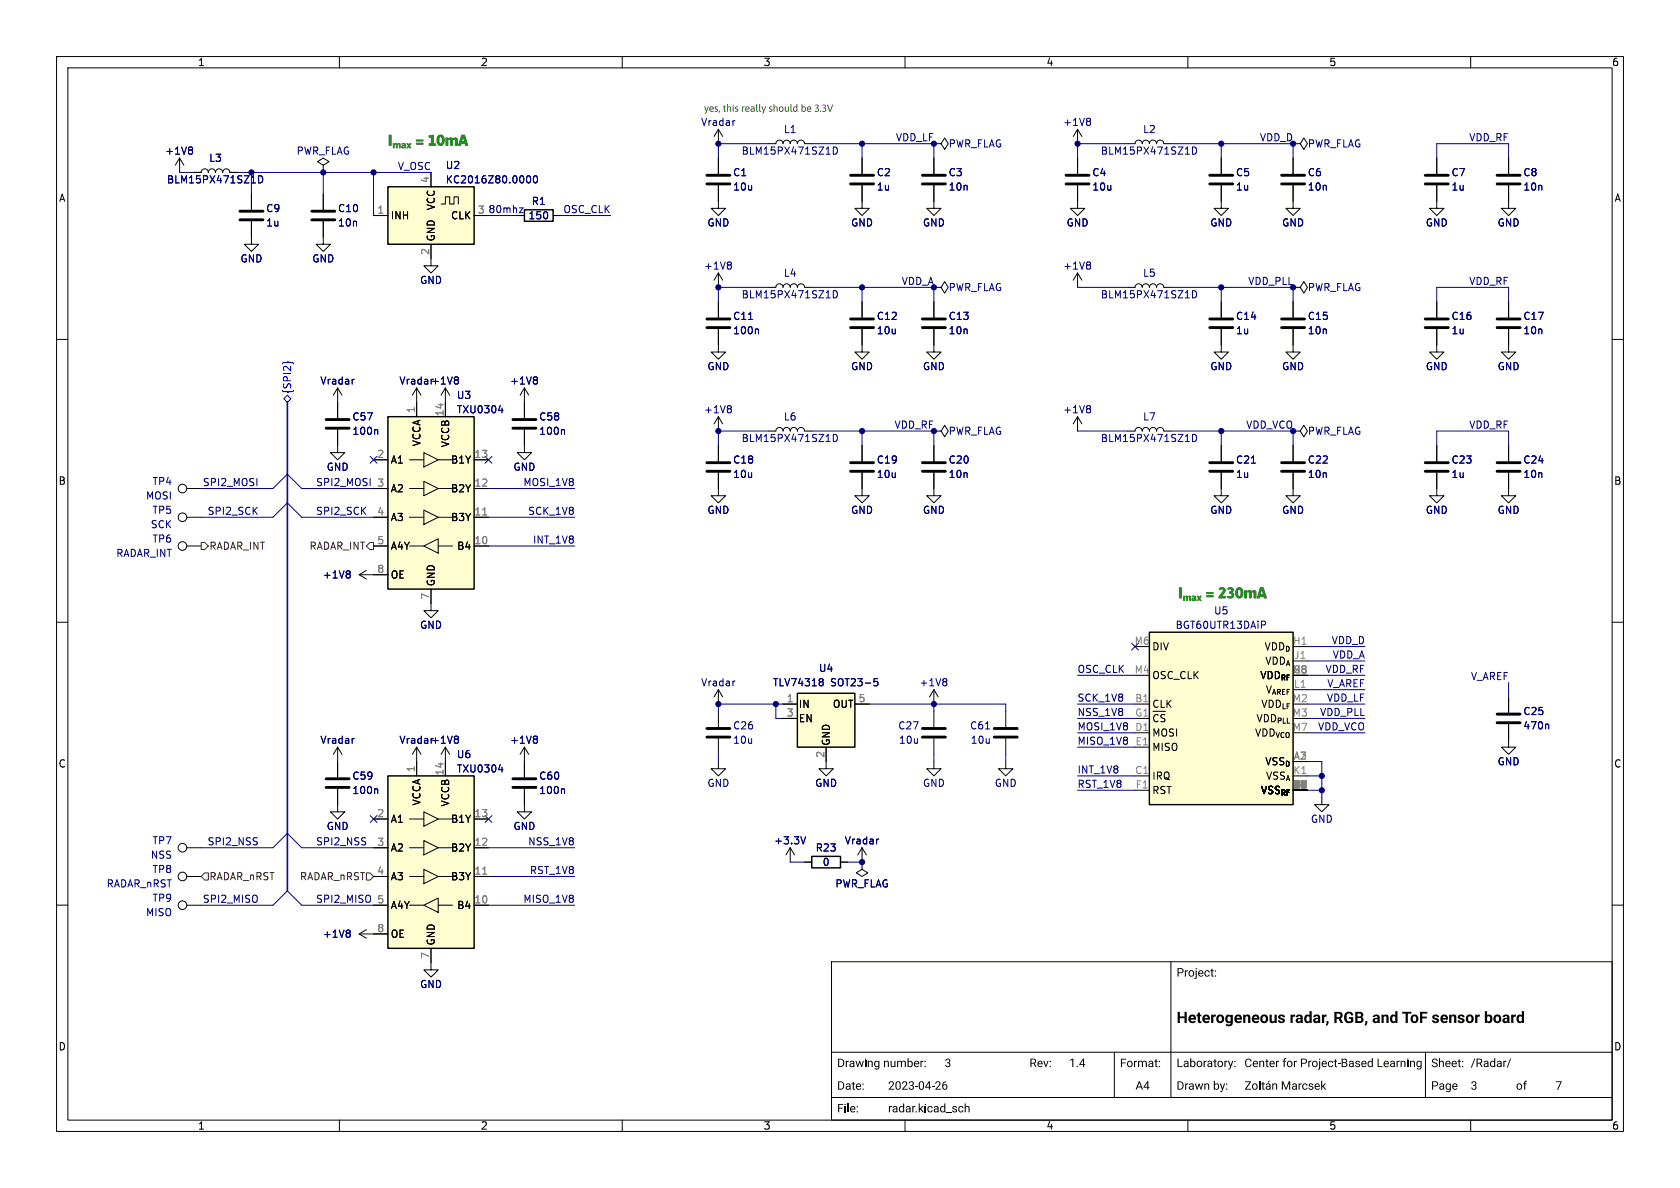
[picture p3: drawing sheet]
<svg xmlns="http://www.w3.org/2000/svg" width="297mm" height="210mm" viewBox="0 0 297 210" stroke-linecap="round" stroke-linejoin="round" font-family="sans-serif">
<defs><g id="words">
<g font-size="2.8" fill="#008000">
<text x="73.4" y="26.1">= 10mA</text>
<text x="213.1" y="106.1">= 230mA</text>
</g>
<text font-size="2.8" x="208" y="181.7">Heterogeneousradar,RGB,andToFsensorboard</text>
<g font-size="2.1">
<text x="208" y="173.3">Project:</text>
<text x="148" y="189.3">Drawing number:</text>
<text x="167" y="189.3">3</text>
<text x="182" y="189.3">Rev:</text>
<text x="189" y="189.3">1.4</text>
<text x="198" y="189.3">Format:</text>
<text x="208" y="189.3">Laboratory: Center for Project-Based Learning</text>
<text x="253" y="189.3">Sheet: /Radar/</text>
<text x="148" y="193.3">Date:</text>
<text x="148" y="197.3">File:</text>
<text x="157" y="197.3">radar.kicad_sch</text>
<text x="157" y="193.3">2023-04-26</text>
<text x="200.7" y="193.3">A4</text>
<text x="208" y="193.3">Drawn by:</text>
<text x="226.5" y="193.3">Marcsek</text>
<text x="253" y="193.3">Page</text>
<text x="260" y="193.3">3</text>
</g>
<g font-size="1.8">
<text x="35" y="11.8">1</text>
<text x="85" y="11.8">2</text>
<text x="135" y="11.8">3</text>
<text x="185" y="11.8">4</text>
<text x="235" y="11.8">5</text>
<text x="285" y="11.8">6</text>
<text x="10.4" y="35.8">A</text>
<text x="285.4" y="35.8">A</text>
<text x="69.1" y="38.9">INH</text>
<text x="77" y="37.3" transform="rotate(-90 77 37.3)">VCC</text>
<text x="79.6" y="38.9">CLK</text>
<text x="77" y="42.7" transform="rotate(-90 77 42.7)">GND</text>
<text x="69.1" y="82.1">A1</text>
<text x="74.5" y="79" transform="rotate(-90 74.5 79)">VCCA</text>
<text x="79.6" y="79.2" transform="rotate(-90 79.6 79.2)">VCCB</text>
<text x="79.6" y="82.1">B1Y</text>
<text x="10.3" y="85.8">B</text>
<text x="69.1" y="87.2">A2</text>
<text x="79.6" y="87.2">B2Y</text>
<text x="285.3" y="85.8">B</text>
<text x="69.1" y="92.3">A3</text>
<text x="79.6" y="92.3">B3Y</text>
<text x="69.1" y="97.3">A4Y</text>
<text x="80.7" y="97.3">B4</text>
<text x="69.1" y="102.4">OE</text>
<text x="77" y="103.6" transform="rotate(-90 77 103.6)">GND</text>
<text x="203.7" y="115.1">DIV</text>
<text x="223.4" y="115.1">VDD_{D}</text>
<text x="223.5" y="117.7">VDD_{A}</text>
<text x="141.2" y="125.3">IN</text>
<text x="147.1" y="125.3">OUT</text>
<text x="203.7" y="125.3">CLK</text>
<text x="203.7" y="120.2">OSC_CLK</text>
<text x="222.6" y="120.2">VDD_{RF}</text>
<text x="222.8" y="125.3">VDD_{LF}</text>
<text x="223.6" y="122.7">V_{AREF}</text>
<text x="141.2" y="127.8">EN</text>
<text x="146.9" y="131.8" transform="rotate(-90 146.9 131.8)">GND</text>
<text x="203.7" y="130.4">MOSI</text>
<text x="203.7" y="128.4">~{CS}</text>
<text x="221.7" y="130.4">VDD_{VCO}</text>
<text x="221.9" y="127.8">VDD_{PLL}</text>
<text x="10.3" y="135.8">C</text>
<text x="203.7" y="138">IRQ</text>
<text x="203.7" y="132.9">MISO</text>
<text x="223.5" y="135.4">VSS_{D}</text>
<text x="223.6" y="138">VSS_{A}</text>
<text x="285.3" y="135.8">C</text>
<text x="74.5" y="142.5" transform="rotate(-90 74.5 142.5)">VCCA</text>
<text x="79.6" y="142.7" transform="rotate(-90 79.6 142.7)">VCCB</text>
<text x="203.7" y="140.5">RST</text>
<text x="222.7" y="140.5">VSS_{RF}</text>
<text x="228.7" y="139.4">L8</text>
<text x="69.1" y="145.6">A1</text>
<text x="79.6" y="145.6">B1Y</text>
<text x="69.1" y="150.7">A2</text>
<text x="69.1" y="155.8">A3</text>
<text x="79.6" y="155.8">B3Y</text>
<text x="79.6" y="150.7">B2Y</text>
<text x="69.1" y="160.8">A4Y</text>
<text x="80.7" y="160.8">B4</text>
<text x="69.1" y="165.9">OE</text>
<text x="77" y="167.1" transform="rotate(-90 77 167.1)">GND</text>
<text x="10.3" y="185.8">D</text>
<text x="285.3" y="185.8">D</text>
<text x="35" y="199.8">1</text>
<text x="85" y="199.8">2</text>
<text x="135" y="199.8">3</text>
<text x="185" y="199.8">4</text>
<text x="235" y="199.8">5</text>
<text x="285" y="199.8">6</text>
</g>
<g font-size="1.8" fill="#000084">
<text x="123.9" y="22.4">Vradar</text>
<text x="187.9" y="22.4">+1V8</text>
<text x="29.1" y="27.5">+1V8</text>
<text x="52.4" y="27.5">PWR_FLAG</text>
<text x="131" y="27.5">BLM15PX471SZ1D</text>
<text x="167.6" y="26.2">PWR_FLAG</text>
<text x="194.5" y="27.5">BLM15PX471SZ1D</text>
<text x="231.1" y="26.2">PWR_FLAG</text>
<text x="29.4" y="32.6">BLM15PX471SZ1D</text>
<text x="78.7" y="32.6">KC2016Z80.0000</text>
<text x="129.5" y="33.8">10u</text>
<text x="154.9" y="33.8">1u</text>
<text x="167.6" y="33.8">10n</text>
<text x="193" y="33.8">10u</text>
<text x="218.4" y="33.8">1u</text>
<text x="231.1" y="33.8">10n</text>
<text x="256.5" y="33.8">1u</text>
<text x="269.2" y="33.8">10n</text>
<text x="47" y="40.2">1u</text>
<text x="59.7" y="40.2">10n</text>
<text x="93.4" y="38.9">150</text>
<text x="125" y="40.2">GND</text>
<text x="150.4" y="40.2">GND</text>
<text x="163.1" y="40.2">GND</text>
<text x="188.5" y="40.2">GND</text>
<text x="213.9" y="40.2">GND</text>
<text x="226.6" y="40.2">GND</text>
<text x="252" y="40.2">GND</text>
<text x="264.7" y="40.2">GND</text>
<text x="42.5" y="46.5">GND</text>
<text x="55.2" y="46.5">GND</text>
<text x="124.4" y="47.8">+1V8</text>
<text x="187.9" y="47.8">+1V8</text>
<text x="74.2" y="50.4">GND</text>
<text x="131" y="52.9">BLM15PX471SZ1D</text>
<text x="167.6" y="51.6">PWR_FLAG</text>
<text x="194.5" y="52.9">BLM15PX471SZ1D</text>
<text x="231.1" y="51.6">PWR_FLAG</text>
<text x="129.5" y="59.2">100n</text>
<text x="154.9" y="59.2">10u</text>
<text x="167.6" y="59.2">10n</text>
<text x="218.4" y="59.2">1u</text>
<text x="231.1" y="59.2">10n</text>
<text x="256.5" y="59.2">1u</text>
<text x="269.2" y="59.2">10n</text>
<text x="125" y="65.6">GND</text>
<text x="150.4" y="65.6">GND</text>
<text x="163.1" y="65.6">GND</text>
<text x="213.9" y="65.6">GND</text>
<text x="226.6" y="65.6">GND</text>
<text x="252" y="65.6">GND</text>
<text x="264.7" y="65.6">GND</text>
<text x="56.6" y="68.1">Vradar</text>
<text x="70.5" y="68.1">Vradar+1V8</text>
<text x="90.1" y="68.1">+1V8</text>
<text x="62.2" y="77">100n</text>
<text x="80.7" y="73.2">TXU0304</text>
<text x="95.3" y="77">100n</text>
<text x="124.4" y="73.2">+1V8</text>
<text x="167.6" y="77">PWR_FLAG</text>
<text x="187.9" y="73.2">+1V8</text>
<text x="231.1" y="77">PWR_FLAG</text>
<text x="57.7" y="83.4">GND</text>
<text x="90.7" y="83.4">GND</text>
<text x="131" y="78.3">BLM15PX471SZ1D</text>
<text x="194.5" y="78.3">BLM15PX471SZ1D</text>
<text x="25.7" y="88.5">MOSI</text>
<text x="129.5" y="84.6">10u</text>
<text x="154.9" y="84.6">10u</text>
<text x="167.6" y="84.6">10n</text>
<text x="218.4" y="84.6">1u</text>
<text x="231.1" y="84.6">10n</text>
<text x="256.5" y="84.6">1u</text>
<text x="269.2" y="84.6">10n</text>
<text x="26.6" y="93.5">SCK</text>
<text x="125" y="91">GND</text>
<text x="150.4" y="91">GND</text>
<text x="163.1" y="91">GND</text>
<text x="213.9" y="91">GND</text>
<text x="226.6" y="91">GND</text>
<text x="252" y="91">GND</text>
<text x="264.7" y="91">GND</text>
<text x="20.5" y="98.6">RADAR_INT</text>
<text x="57" y="102.4">+1V8</text>
<text x="74.2" y="111.3">GND</text>
<text x="207.8" y="111.3">BGT60UTR13DAiP</text>
<text x="123.9" y="121.5">Vradar</text>
<text x="136.6" y="121.5">TLV74318</text>
<text x="146.8" y="121.5">SOT23-5</text>
<text x="162.5" y="121.5">+1V8</text>
<text x="56.6" y="131.6">Vradar</text>
<text x="70.5" y="131.6">Vradar+1V8</text>
<text x="90.1" y="131.6">+1V8</text>
<text x="129.5" y="131.6">10u</text>
<text x="158.9" y="131.6">10u</text>
<text x="171.6" y="131.6">10u</text>
<text x="269.2" y="129.1">470n</text>
<text x="80.7" y="136.7">TXU0304</text>
<text x="264.7" y="135.4">GND</text>
<text x="62.2" y="140.5">100n</text>
<text x="95.3" y="140.5">100n</text>
<text x="125" y="139.3">GND</text>
<text x="144.1" y="139.3">GND</text>
<text x="163.1" y="139.3">GND</text>
<text x="175.8" y="139.3">GND</text>
<text x="57.7" y="146.9">GND</text>
<text x="90.7" y="146.9">GND</text>
<text x="136.8" y="149.4">+3.3V</text>
<text x="149.3" y="149.4">Vradar</text>
<text x="231.7" y="145.6">GND</text>
<text x="26.6" y="152">NSS</text>
<text x="145.4" y="153.2">0</text>
<text x="18.8" y="157">RADAR_nRST</text>
<text x="147.6" y="157">PWR_FLAG</text>
<text x="25.7" y="162.1">MISO</text>
<text x="57" y="165.9">+1V8</text>
<text x="74.2" y="174.8">GND</text>
</g>
<text font-size="1.8" fill="#008000" x="124.5" y="20">yes,this really should be 3.3V</text>
<g font-size="1.8" fill="#000080">
<text x="138.5" y="23.7">L1</text>
<text x="202" y="23.7">L2</text>
<text x="36.9" y="28.8">L3</text>
<text x="158.3" y="25.1">VDD_LF</text>
<text x="222.6" y="25.1">VDD_D</text>
<text x="259.6" y="25.1">VDD_RF</text>
<text x="70.2" y="30.1">V_OSC</text>
<text x="78.7" y="30">U2</text>
<text x="129.5" y="31.3">C1</text>
<text x="154.9" y="31.3">C2</text>
<text x="167.6" y="31.3">C3</text>
<text x="193" y="31.3">C4</text>
<text x="218.4" y="31.3">C5</text>
<text x="231.1" y="31.3">C6</text>
<text x="256.5" y="31.3">C7</text>
<text x="269.2" y="31.3">C8</text>
<text x="47" y="37.7">C9</text>
<text x="59.7" y="37.7">C10</text>
<text x="86.4" y="37.8">80mhz</text>
<text x="93.9" y="36.4">R1</text>
<text x="99.5" y="37.8">OSC_CLK</text>
<text x="138.5" y="49.1">L4</text>
<text x="159.3" y="50.5">VDD_A</text>
<text x="202" y="49.1">L5</text>
<text x="220.6" y="50.5">VDD_PLL</text>
<text x="259.6" y="50.5">VDD_RF</text>
<text x="129.5" y="56.7">C11</text>
<text x="154.9" y="56.7">C12</text>
<text x="167.6" y="56.7">C13</text>
<text x="218.4" y="56.7">C14</text>
<text x="231.1" y="56.7">C15</text>
<text x="256.5" y="56.7">C16</text>
<text x="269.2" y="56.7">C17</text>
<text x="80.7" y="70.7">U3</text>
<text x="62.2" y="74.5">C57</text>
<text x="95.3" y="74.5">C58</text>
<text x="138.5" y="74.5">L6</text>
<text x="158" y="75.9">VDD_RF</text>
<text x="202" y="74.5">L7</text>
<text x="220.2" y="75.9">VDD_VCO</text>
<text x="259.6" y="75.9">VDD_RF</text>
<text x="129.5" y="82.1">C18</text>
<text x="154.9" y="82.1">C19</text>
<text x="167.6" y="82.1">C20</text>
<text x="218.4" y="82.1">C21</text>
<text x="231.1" y="82.1">C22</text>
<text x="256.5" y="82.1">C23</text>
<text x="269.2" y="82.1">C24</text>
<text x="26.9" y="85.9">TP4</text>
<text x="35.7" y="86">SPI2_MOSI</text>
<text x="55.9" y="86">SPI2_MOSI</text>
<text x="92.4" y="86">MOSI_1V8</text>
<text x="26.9" y="91">TP5</text>
<text x="36.6" y="91.1">SPI2_SCK</text>
<text x="55.9" y="91.1">SPI2_SCK</text>
<text x="93.2" y="91.1">SCK_1V8</text>
<text x="26.9" y="96.1">TP6</text>
<text x="94.1" y="96.2">INT_1V8</text>
<text x="214.6" y="108.8">U5</text>
<text x="235.3" y="114">VDD_D</text>
<text x="144.7" y="118.9">U4</text>
<text x="190.5" y="119">OSC_CLK</text>
<text x="234.2" y="119">VDD_RF</text>
<text x="235.5" y="116.5">VDD_A</text>
<text x="190.5" y="124.1">SCK_1V8</text>
<text x="234.5" y="124.1">VDD_LF</text>
<text x="234.5" y="121.6">V_AREF</text>
<text x="259.9" y="120.3">V_AREF</text>
<text x="129.5" y="129.1">C26</text>
<text x="158.7" y="129.1">C27</text>
<text x="171.4" y="129.1">C61</text>
<text x="190.5" y="126.7">NSS_1V8</text>
<text x="190.5" y="129.2">MOSI_1V8</text>
<text x="190.5" y="131.7">MISO_1V8</text>
<text x="232.9" y="129.2">VDD_VCO</text>
<text x="233.3" y="126.7">VDD_PLL</text>
<text x="269.2" y="126.6">C25</text>
<text x="62.2" y="138">C59</text>
<text x="80.7" y="134.2">U6</text>
<text x="95.3" y="138">C60</text>
<text x="190.5" y="136.8">INT_1V8</text>
<text x="190.5" y="139.4">RST_1V8</text>
<text x="26.9" y="149.4">TP7</text>
<text x="36.6" y="149.5">SPI2_NSS</text>
<text x="55.9" y="149.5">SPI2_NSS</text>
<text x="93.2" y="149.5">NSS_1V8</text>
<text x="26.9" y="154.5">TP8</text>
<text x="93.6" y="154.6">RST_1V8</text>
<text x="144.1" y="150.7">R23</text>
<text x="26.9" y="159.6">TP9</text>
<text x="35.7" y="159.7">SPI2_MISO</text>
<text x="55.9" y="159.7">SPI2_MISO</text>
<text x="92.4" y="159.7">MISO_1V8</text>
</g>
<g font-size="1.8" fill="#808080">
<text x="75.9" y="32.4" transform="rotate(-90 75.9 32.4)">4</text>
<text x="66.6" y="37.8">1</text>
<text x="84.4" y="37.8">3</text>
<text x="75.9" y="45.1" transform="rotate(-90 75.9 45.1)">2</text>
<text x="73.4" y="73.1" transform="rotate(-90 73.4 73.1)">1</text>
<text x="78.5" y="73.7" transform="rotate(-90 78.5 73.7)">14</text>
<text x="66.6" y="81">2</text>
<text x="83.8" y="81">13</text>
<text x="66.6" y="86.1">3</text>
<text x="83.8" y="86.1">12</text>
<text x="66.6" y="91.2">4</text>
<text x="83.8" y="91.2">11</text>
<text x="66.6" y="96.3">5</text>
<text x="66.6" y="101.3">8</text>
<text x="83.8" y="96.3">10</text>
<text x="75.9" y="106.1" transform="rotate(-90 75.9 106.1)">7</text>
<text x="200.5" y="119.1">M4</text>
<text x="200.5" y="114">M6</text>
<text x="228.5" y="114">H1</text>
<text x="228.5" y="119.1">H8</text>
<text x="228.7" y="116.6">J1</text>
<text x="139" y="124.2">1</text>
<text x="151.7" y="124.2">5</text>
<text x="200.6" y="124.2">B1</text>
<text x="228.5" y="124.2">M2</text>
<text x="228.7" y="121.7">L1</text>
<text x="139" y="126.7">3</text>
<text x="200.6" y="129.3">D1</text>
<text x="200.6" y="126.7">G1</text>
<text x="200.7" y="131.8">E1</text>
<text x="228.5" y="126.7">M3</text>
<text x="228.5" y="129.3">M7</text>
<text x="73.4" y="136.6" transform="rotate(-90 73.4 136.6)">1</text>
<text x="78.5" y="137.2" transform="rotate(-90 78.5 137.2)">14</text>
<text x="145.8" y="134" transform="rotate(-90 145.8 134)">2</text>
<text x="200.6" y="136.9">C1</text>
<text x="228.6" y="136.9">K1</text>
<text x="228.7" y="134.4">A2</text>
<text x="229.8" y="134.4">3</text>
<text x="200.7" y="139.4">F1</text>
<text x="228.7" y="139.4">A1</text>
<text x="229.7" y="139.4">7</text>
<text x="66.6" y="144.5">2</text>
<text x="66.6" y="149.6">3</text>
<text x="83.8" y="149.6">12</text>
<text x="83.8" y="144.5">13</text>
<text x="66.6" y="154.7">4</text>
<text x="83.8" y="154.7">11</text>
<text x="66.6" y="159.8">5</text>
<text x="83.8" y="159.8">10</text>
<text x="66.6" y="164.8">8</text>
<text x="75.9" y="169.6" transform="rotate(-90 75.9 169.6)">7</text>
</g>
<text font-size="1.8" fill="#00f" x="51.6" y="69.7" transform="rotate(-90 51.6 69.7)">{SPI2}</text>
<g font-size="1.8" fill="#800000">
<text x="37" y="97.3">RADAR_INT</text>
<text x="54.6" y="97.3">RADAR_INT</text>
<text x="37" y="155.8">RADAR_nRST</text>
<text x="52.9" y="155.8">RADAR_nRST</text>
</g>
</g></defs>
<g fill="none" stroke="#000" stroke-width=".18">
<path d="M10 10h277v190h-277zM12 12h273v186h-273zM60 10v2M110 10v2M160 10v2M210 10v2M260 10v2M31.7 27.9l-.7 1.3M31.7 27.9v2.6M31.7 27.9l.8 1.3M34.3 30.5h1.3a.64 .64 0 0 1 .6-.7 .64 .64 0 0 1 .6 .7 .64 .64 0 0 1 .7-.7 .64 .64 0 0 1 .6 .7 .64 .64 0 0 1 .6-.7 .64 .64 0 0 1 .7 .7 .64 .64 0 0 1 .6-.7 .64 .64 0 0 1 .6 .7h1.3M44.4 39.1v4.1h1.3l-1.3 1.3-1.2-1.3h1.2"/>
<path d="M44.4 34.3v2.8M57.1 39.1v4.1h1.3l-1.3 1.3-1.2-1.3h1.2M57.1 29.2l1.1-.6-1.1-.7-1 .7 1 .6v1.3M57.1 30.5h.1M57.1 34.3v2.8M66 38.1h2.6M76.2 30.5v2.5M78 36.1h.7v-1.3h.8v1.3h.8v-1.3h.7v1.3M83.8 38.1h2.6M91.4 38.1h1.3M97.8 38.1h1.3M127 32.8v4h1.3l-1.3 1.3-1.3-1.3h1.3"/>
<path d="M127 22.9v2.5M127 27.9v2.8M127 22.9l-.8 1.2M127 22.9l.8 1.2M135.9 25.4h1.3a.64 .64 0 0 1 .6-.6 .64 .64 0 0 1 .6 .6 .64 .64 0 0 1 .7-.6 .64 .64 0 0 1 .6 .6 .64 .64 0 0 1 .6-.6 .64 .64 0 0 1 .7 .6 .64 .64 0 0 1 .6-.6 .64 .64 0 0 1 .6 .6h1.3M152.4 32.8v4h1.3l-1.3 1.3-1.3-1.3h1.3M152.4 27.9v2.8M165.1 25.4h1.3l.6-1 .6 1-.6 1-.6-1M165.1 32.8v4h1.3l-1.3 1.3-1.3-1.3h1.3M165.1 27.9v2.8M190.5 32.8v4h1.3l-1.3 1.3-1.3-1.3h1.3M190.5 22.9v2.5"/>
<path d="M190.5 27.9v2.8M190.5 22.9l-.8 1.2M190.5 22.9l.8 1.2M199.4 25.4h1.3a.64 .64 0 0 1 .6-.6 .64 .64 0 0 1 .6 .6 .64 .64 0 0 1 .7-.6 .64 .64 0 0 1 .6 .6 .64 .64 0 0 1 .6-.6 .64 .64 0 0 1 .7 .6 .64 .64 0 0 1 .6-.6 .64 .64 0 0 1 .6 .6h1.3M215.9 32.8v4h1.3l-1.3 1.3-1.3-1.3h1.3M215.9 27.9v2.8M228.6 32.8v4h1.3l-1.3 1.3-1.3-1.3h1.3M228.6 25.4h1.3l.6-1 .6 1-.6 1-.6-1M228.6 27.9v2.8M254 32.8v4h1.3l-1.3 1.3-1.3-1.3h1.3M254 27.9v2.8M266.7 32.8v4h1.3l-1.3 1.3-1.3-1.3h1.3"/>
<path d="M266.7 27.9v2.8M10 60h2M76.2 43.2v3.8h1.3l-1.3 1.3-1.3-1.3h1.3M127 58.2v4h1.3l-1.3 1.3-1.3-1.3h1.3M127 48.3v2.5M127 53.3v2.8M127 48.3l-.8 1.2M127 48.3l.8 1.2M135.9 50.8h1.3a.64 .64 0 0 1 .6-.6 .64 .64 0 0 1 .6 .6 .64 .64 0 0 1 .7-.6 .64 .64 0 0 1 .6 .6 .64 .64 0 0 1 .6-.6 .64 .64 0 0 1 .7 .6 .64 .64 0 0 1 .6-.6 .64 .64 0 0 1 .6 .6h1.3M152.4 58.2v4h1.3l-1.3 1.3-1.3-1.3h1.3M152.4 53.3v2.8M165.1 58.2v4h1.3l-1.3 1.3-1.3-1.3h1.3"/>
<path d="M165.1 50.8h1.3l.6-1 .6 1-.6 1-.6-1M165.1 53.3v2.8M190.5 48.3v2.5M190.5 48.3l-.8 1.2M190.5 48.3l.8 1.2M199.4 50.8h1.3a.64 .64 0 0 1 .6-.6 .64 .64 0 0 1 .6 .6 .64 .64 0 0 1 .7-.6 .64 .64 0 0 1 .6 .6 .64 .64 0 0 1 .6-.6 .64 .64 0 0 1 .7 .6 .64 .64 0 0 1 .6-.6 .64 .64 0 0 1 .6 .6h1.3M215.9 58.2v4h1.3l-1.3 1.3-1.3-1.3h1.3M215.9 53.3v2.8M228.6 58.2v4h1.3l-1.3 1.3-1.3-1.3h1.3M228.6 50.8h1.3l.6-1 .6 1-.6 1-.6-1M228.6 53.3v2.8M254 58.2v4h1.3l-1.3 1.3-1.3-1.3h1.3"/>
<path d="M254 53.3v2.8M266.7 58.2v4h1.3l-1.3 1.3-1.3-1.3h1.3M266.7 53.3v2.8M285 60h2M59.7 75.9v4.1h1.3l-1.3 1.3-1.3-1.3h1.3M59.7 68.6v5.3M59.7 68.6l-.8 1.3M59.7 68.6l.8 1.3M73.7 68.6v5.1M73.7 68.6l-.8 1.3M73.7 68.6l.7 1.3M78.7 68.6v5.1"/>
<path d="M78.7 68.6l-.7 1.3M78.7 68.6l.8 1.3M92.7 75.9v4.1h1.3l-1.3 1.3-1.3-1.3h1.3M92.7 68.6v5.3M92.7 68.6l-.8 1.3M92.7 68.6l.8 1.3M127 73.7v2.5M127 78.7v2.8M127 73.7l-.8 1.2M127 73.7l.8 1.2M135.9 76.2h1.3a.64 .64 0 0 1 .6-.6 .64 .64 0 0 1 .6 .6 .64 .64 0 0 1 .7-.6 .64 .64 0 0 1 .6 .6 .64 .64 0 0 1 .6-.6 .64 .64 0 0 1 .7 .6 .64 .64 0 0 1 .6-.6 .64 .64 0 0 1 .6 .6h1.3M152.4 78.7v2.8"/>
<path d="M165.1 76.2h1.3l.6-1 .6 1-.6 1-.6-1M165.1 78.7v2.8M190.5 73.7l-.8 1.2M190.5 73.7v2.5M190.5 73.7l.8 1.2M199.4 76.2h1.3a.64 .64 0 0 1 .6-.6 .64 .64 0 0 1 .6 .6 .64 .64 0 0 1 .7-.6 .64 .64 0 0 1 .6 .6 .64 .64 0 0 1 .6-.6 .64 .64 0 0 1 .7 .6 .64 .64 0 0 1 .6-.6 .64 .64 0 0 1 .6 .6h1.3M215.9 78.7v2.8M228.6 76.2h1.3l.6-1 .6 1-.6 1-.6-1M228.6 78.7v2.8M254 78.7v2.8M266.7 78.7v2.8M33 86.4h2.6"/>
<path d="M33 96.5h2.6M33 91.4h2.6M66 86.4h2.6M66 96.5h2.6M66 91.4h2.6M66 81.3h2.6M72.4 86.4h2.5M72.4 96.5h2.5M72.4 91.4h2.5M72.4 81.3h2.5M74.9 90.2l2.6 1.2-2.6 1.3zM74.9 85.1l2.6 1.3-2.6 1.2z"/>
<path d="M74.9 80l2.6 1.3-2.6 1.3zM74.9 96.5l2.6-1.2v2.5zM77.5 86.4h2.5M77.5 96.5h2.5M77.5 91.4h2.5M77.5 81.3h2.5M83.8 86.4h2.6M83.8 96.5h2.6M83.8 91.4h2.6M83.8 81.3h2.6M127 83.6v4h1.3l-1.3 1.3-1.3-1.3h1.3M152.4 83.6v4h1.3l-1.3 1.3-1.3-1.3h1.3"/>
<path d="M165.1 83.6v4h1.3l-1.3 1.3-1.3-1.3h1.3M215.9 83.6v4h1.3l-1.3 1.3-1.3-1.3h1.3M228.6 83.6v4h1.3l-1.3 1.3-1.3-1.3h1.3M254 83.6v4h1.3l-1.3 1.3-1.3-1.3h1.3M266.7 83.6v4h1.3l-1.3 1.3-1.3-1.3h1.3M10 110h2M63.5 101.6l1.3 .8M63.5 101.6h5.1M64.8 100.8l-1.3 .8M76.2 104.1v3.9h1.3l-1.3 1.2-1.3-1.2h1.3M228.6 114.3h2.5M228.6 116.8h2.5"/>
<path d="M285 110h2M59.7 139.4v4.1h1.3l-1.3 1.3-1.3-1.3h1.3M59.7 132.1v5.3M59.7 132.1l-.8 1.3M59.7 132.1l.8 1.3M73.7 132.1v5.1M73.7 132.1l-.8 1.3M73.7 132.1l.7 1.3M78.7 132.1v5.1M78.7 132.1l-.7 1.3M78.7 132.1l.8 1.3M92.7 139.4v4.1h1.3l-1.3 1.3-1.3-1.3h1.3"/>
<path d="M92.7 132.1l-.8 1.3M92.7 132.1v5.3M92.7 132.1l.8 1.3M127 134.6v1.3h1.3l-1.3 1.3-1.3-1.3h1.3M127 121.9v2.6M127 125.7v2.8M127 130.6v2.8M127 121.9l-.8 1.3M127 121.9l.8 1.3M138.4 124.5h2.6M138.4 127h2.6M146 132.1v3.8h1.3l-1.3 1.3-1.2-1.3h1.2"/>
<path d="M151.1 124.5h2.6M165.1 134.6v1.3h1.3l-1.3 1.3-1.3-1.3h1.3M165.1 121.9v2.6M165.1 125.7v2.8M165.1 130.6v2.8M165.1 121.9l-.8 1.3M165.1 121.9l.8 1.3M177.8 134.6v1.3h1.3l-1.3 1.3-1.3-1.3h1.3M177.8 125.7v2.8M177.8 130.6v2.8M200.7 124.5h2.5M200.7 137.2h2.5"/>
<path d="M200.7 129.5h2.5M200.7 132.1h2.5M200.7 139.7h2.5M204.7 126.4l-.3-.1-.4 .3M205.9 126.4l-.4-.1-.3 .3M228.6 137.2h2.5M266.7 128v4.1h1.3l-1.3 1.3-1.3-1.3h1.3M266.7 123.2v2.8M10 160h2M33 154.9h2.6M33 149.9h2.6M66 154.9h2.6"/>
<path d="M66 149.9h2.6M66 144.8h2.6M72.4 154.9h2.5M72.4 149.9h2.5M72.4 144.8h2.5M74.9 153.7l2.6 1.2-2.6 1.3zM74.9 148.6l2.6 1.3-2.6 1.2zM74.9 143.5l2.6 1.3-2.6 1.3zM77.5 154.9h2.5M77.5 149.9h2.5M77.5 144.8h2.5M83.8 154.9h2.6"/>
<path d="M83.8 149.9h2.6M83.8 144.8h2.6M139.7 149.9l-.8 1.2M139.7 149.9v2.5M139.7 149.9l.8 1.2M142.2 152.4h1.3M148.6 152.4h1.3M152.4 152.4v1.3l1 .6-1 .6-1-.6 1-.6M152.4 152.4h.1M152.4 149.9v2.5M152.4 149.9l-.8 1.2M152.4 149.9l.8 1.2"/>
<path d="M233.7 141v1.2h1.2l-1.2 1.3-1.3-1.3h1.3M285 160h2M33 160h2.6M63.5 165.1h5.1M63.5 165.1l1.3 .8M64.8 164.3l-1.3 .8M66 160h2.6M72.4 160h2.5M74.9 160l2.6-1.2v2.5zM76.2 167.6v3.9h1.3l-1.3 1.2-1.3-1.2h1.3M77.5 160h2.5M83.8 160h2.6"/>
<path d="M147 170h138v28h-138zM207 170v24M60 198v2M110 198v2M147 194h138M147 186h138M160 198v2M197 186v8M210 198v2M252 186v8M260 198v2"/>
<circle cx="32.3" cy="96.5" r=".76"/>
<circle cx="32.3" cy="91.4" r=".76"/>
<circle cx="32.3" cy="86.4" r=".76"/>
<circle cx="32.3" cy="149.9" r=".76"/>
<circle cx="32.3" cy="154.9" r=".76"/>
<circle cx="32.3" cy="160" r=".76"/>
</g>
<g fill="#000">
<path d="M262.5 178.7h.4v.8l.5-.2 .3 .3 .1 .8-.3 .4-.4 .1-.2-.2v.1h-.4v-.4l.7 .1 .2-.3v-.5h-.3l-.2 .1v.6h-.4zM149.8 195.1h.2v1.5h-.2zM159.1 195.6l.2-.1 .4 .1v-.5h.1v1.5h-.1v-.1l-.4 .1-.3-.1-.1-.4h.2l.2 .4 .4-.2v-.5l-.2-.1h-.3l-.1 .4h-.2zM160.4 187.1h.2v.5l.4-.1 .3 .3v.5l-.2 .3-.5-.1v.1h-.2v-.3l.6 .2 .2-.4-.1-.4h-.3l-.2 .1v.5h-.2zM162.4 195.1h.2v.9l.5-.5h.2l-.4 .5 .4 .6h-.2l-.4-.5-.1 .1v.4h-.2zM166.3 195.6l.3-.1 .3 .1v-.5h.2v1.5h-.2v-.1l-.3 .1-.3-.1-.1-.4h.2l.2 .4 .3-.2v-.5l-.1-.1h-.3l-.1 .4h-.2zM170.5 195.1h.2v.6l.4-.2 .3 .1v1h-.2v-.8l-.2-.1-.3 .1v.8h-.2zM214.6 191.1h.2v.5l.4-.1 .3 .3v.5l-.2 .3-.5-.1v.1h-.2v-.3l.5 .2 .2-.4-.1-.4h-.2l-.2 .1v.5h-.2zM220.1 191.2h1.1l-.9 1.3h.9v.1h-1.1l.8-1.3h-.8zM221.5 191.6l.4-.1 .3 .2 .1 .5-.2 .4h-.4l-.3-.2-.1-.3h.2l.1 .3 .2 .1 .2-.1 .1-.2v-.4l-.2-.1-.3 .1-.1 .3h-.2zM222.6 191.1h.2v1.5h-.2zM223.2 191.3h.2v.2h.2v.2h-.2v.7l.2 .1v.1l-.4-.1v-.8h-.2v-.2h.2z"/>
<path d="M223.9 191.6l.3-.1 .4 .1 .1 1-.3-.1-.4 .1-.2-.1-.1-.2 .4 .2 .3-.2v-.2l-.7 .2 .2-.3 .5-.1-.1-.2-.5 .1zM224.3 191.1h.2l-.4 .3zM224.9 191.5h.2v.2l.3-.2 .3 .1 .1 1h-.2v-.8l-.2-.1-.3 .1v.8h-.2zM231.5 178.7h.4v2.1h-.4v-.1l-.5 .2-.3-.3-.1-.5h.4l.1 .4h.2l.2-.1v-.6l-.4-.1-.1 .4h-.4v-.3l.3-.4 .6 .1zM233.6 191.1h.1v.9l.5-.5h.2l-.4 .5 .5 .6h-.3l-.3-.5-.2 .1v.4h-.1zM246.7 178.7h.4v2.1h-.4v-.1l-.5 .2-.4-.3-.1-.5h.4l.1 .4h.3l.2-.1v-.6l-.4-.1-.2 .4h-.4l.1-.3 .3-.4 .6 .1zM268.3 191.6l.4-.1 .3 .2 .1 .5-.2 .4h-.4l-.3-.1-.1-.4h.2l.1 .3 .2 .1 .2-.1 .1-.2-.1-.4-.2-.1-.2 .1-.1 .3h-.2zM269 178.7h.4v2.1h-.3v-.1l-.6 .2-.3-.3-.1-.5h.4l.1 .4h.3l.1-.1v-.6l-.3-.1-.2 .4h-.4v-.3l.4-.4 .5 .1zM269.5 191.1h.4v.1l-.2 .1-.1 .2h.3v.2h-.3v.9h-.1v-.9h-.2v-.2h.2zM275.1 191.1h1l-.6 1.5h-.2l.6-1.3h-.8z"/>
</g>
<g fill="none" stroke="#000" stroke-width=".51">
<path d="M42.4 38.9h4.1M42.4 37.3h4.1M55.1 38.9h4.1M55.1 37.3h4.1M125 32.5h4M125 31h4M150.4 32.5h4M150.4 31h4M163.1 32.5h4M163.1 31h4M188.5 32.5h4M188.5 31h4"/>
<path d="M213.9 32.5h4M213.9 31h4M226.6 32.5h4M226.6 31h4M252 32.5h4M252 31h4M264.7 32.5h4M264.7 31h4M125 57.9h4M125 56.4h4M150.4 57.9h4M150.4 56.4h4"/>
<path d="M163.1 57.9h4M163.1 56.4h4M213.9 57.9h4M213.9 56.4h4M226.6 57.9h4M226.6 56.4h4M252 57.9h4M252 56.4h4M264.7 57.9h4M264.7 56.4h4M57.7 75.7h4M57.7 74.2h4"/>
<path d="M90.7 75.7h4M90.7 74.2h4M125 83.3h4M125 81.8h4M150.4 83.3h4M150.4 81.8h4M163.1 83.3h4M163.1 81.8h4M213.9 83.3h4M213.9 81.8h4M226.6 83.3h4M226.6 81.8h4"/>
<path d="M252 83.3h4M252 81.8h4M264.7 83.3h4M264.7 81.8h4M57.7 139.2h4M57.7 137.7h4M90.7 139.2h4M90.7 137.7h4M125 130.3h4M125 128.8h4M163.1 130.3h4M163.1 128.8h4"/>
<path d="M175.8 130.3h4M175.8 128.8h4M264.7 127.8h4M264.7 126.2h4"/>
</g>
<g fill="#fffed0" stroke="#fffed0" stroke-width=".18">
<path d="M68.6 137.2h15.2v30.4h-15.2z"/>
<path d="M141 122.6h10.1v9.5h-10.1z"/>
<path d="M68.6 73.7h15.2v30.4h-15.2z"/>
<path d="M68.6 33h15.2v10.2h-15.2z"/>
<path d="M203.2 111.8h25.4v30.4h-25.4z"/>
</g>
<path d="M68.6 33h15.2v10.2h-15.2zM92.7 37.1h5.1v2h-5.1zM68.6 73.7h15.2v30.4h-15.2zM203.2 111.8h25.4v30.4h-25.4zM68.6 137.2h15.2v30.4h-15.2zM141 122.6h10.1v9.5h-10.1zM143.5 151.4h5.1v2h-5.1z" fill="none" stroke="#000" stroke-width=".25"/>
<path d="M85.3 91h.8M85.3 154.5h.8" fill="none" stroke="#808080" stroke-width=".18"/>
<g fill="none" stroke="#000084" stroke-width=".18">
<path d="M33.8 26l.2 .2-.2 .3 .2 .3v.2l-.2 .3M45.7 31.1a.64 .64 0 0 1 .8 .6 .64 .64 0 0 1-.8 .6zM93.1 31.3l.3-.2a.68 .68 0 0 1 .4 .6 .68 .68 0 0 1-.4 .6l-.3-.2M94.4 31.2l.2-.1a.68 .68 0 0 1 .4 .6 .68 .68 0 0 1-.4 .6l-.2-.1-.1-.3zM129.9 21.3l-.2 .1M147.3 26a.64 .64 0 0 1 .8 .6 .64 .64 0 0 1-.8 .7zM192.6 20.9l.2 .2-.2 .4 .2 .2v.2l-.2 .3M210.8 26a.64 .64 0 0 1 .8 .6 .64 .64 0 0 1-.8 .7zM129.1 46.3l.2 .2-.2 .4 .2 .2v.2l-.2 .3M133.9 58.2l.2 .1v.7M147.3 51.4a.64 .64 0 0 1 .8 .6 .64 .64 0 0 1-.8 .7zM192.6 46.3l.2 .2-.2 .4 .2 .2v.2l-.2 .3"/>
<path d="M210.8 51.4a.64 .64 0 0 1 .8 .6 .64 .64 0 0 1-.8 .7zM62.6 67.1h-.2M66.6 75.9l.2 .2v.7M80.8 66.6l.2 .3-.2 .3 .2 .2v.3l-.2 .2M88.1 72.6h.8M88.8 72.1v.9M94.8 66.6l.2 .3-.2 .3 .2 .2v.3l-.2 .2M99.6 75.9l.2 .2v.7M129.1 71.7l.2 .2-.2 .4 .2 .2v.2l-.2 .3M147.3 76.8a.64 .64 0 0 1 .8 .6 .64 .64 0 0 1-.8 .7zM192.6 71.7l.2 .2-.2 .4 .2 .2v.2l-.2 .3M210.8 76.8a.64 .64 0 0 1 .8 .6 .64 .64 0 0 1-.8 .7z"/>
<path d="M61.7 100.9l.2 .3-.2 .3 .2 .2v.2l-.2 .3M145.1 120h.2l.2 .2-.2 .3M155.2 120h-.7v.6l.2-.1h.4l.1 .2v.4l-.2 .1-.5-.1M167.2 120l.2 .2-.2 .3 .2 .3v.2l-.2 .2M223.5 109.8l.2 .2v.4l-.2 .1M62.6 130.6h-.2M66.6 139.4l.2 .2v.7M80.8 130.1l.2 .3-.2 .3 .2 .2v.3l-.2 .2M88.1 136.1h.8M88.8 135.6v.9M94.8 130.1l.2 .3-.2 .3 .2 .2v.3l-.2 .2M99.6 139.4l.2 .2v.7"/>
<path d="M129.9 120.4l-.2 .1M145.1 120.5h.2M145.3 120.5l.2 .3v.2l-.2 .2h-.2M273.6 128l.2 .2v.7M142.4 147.9l-.4 1.3M155.3 148.3l-.2 .1M61.7 164.4l.2 .3-.2 .3 .2 .2v.2l-.2 .3"/>
</g>
<path d="M35.6 95.9h.6l.6 .6-.6 .7h-.6zM65.4 95.9h.6v1.3h-.6l-.6-.7zM35.6 154.9l.6-.6h.6v1.3h-.6zM64.8 154.3h.6l.6 .6-.6 .7h-.6z" fill="none" stroke="#800000" stroke-width=".18"/>
<path d="M50 64.2l.7-.1 .2-.2 .2 .2 .7 .1M50.2 70.5l.6-.6 .6 .6-.6 .6z" fill="none" stroke="#00f" stroke-width=".18"/>
<path d="M91.8 36.7h.7l-.7 .9h.7" fill="none" stroke="#000080" stroke-width=".18"/>
<g fill="#008000">
<path d="M68.8 23.8l.4 .1v1.8l-.1 .1-.4-.1z"/>
<path d="M69.4 25.3h.3l.1 .1 .3-.1 .2 .1 .4-.1 .1 .9h-.3v-.6h-.2v-.1v.7h-.3l-.1-.7-.1 .1v.6h-.3z"/>
<path d="M71 25.4l.4-.1 .3 .1 .1 .8h-.8l-.1-.3 .5 .1 .1-.2-.6 .1 .1-.1 .5-.2h-.5z"/>
<path d="M71.9 25.3h.3l.1 .2 .1-.2h.3l-.2 .5 .2 .4h-.3l-.1-.2-.1 .2h-.3l.2-.4z"/>
<path d="M208.4 103.9h.5v1.8l-.1 .1-.4-.1z"/>
<path d="M209.1 105.3h.3l.1 .1 .3-.1 .2 .1 .4-.1 .1 .9h-.3v-.6h-.2v-.1v.7h-.3l-.1-.6h-.1v.6h-.3z"/>
<path d="M210.7 105.4l.4-.1 .3 .1 .1 .8h-.8l-.1-.3 .5 .1 .1-.2-.6 .1 .1-.1 .5-.2h-.5z"/>
<path d="M211.6 105.3h.3l.1 .3 .1-.3h.3l-.2 .5 .2 .4h-.3l-.1-.2-.1 .2h-.3l.2-.4z"/>
</g>
<path d="M50.8 71.1v86.4" fill="none" stroke="#00f" stroke-width=".3"/>
<g fill="none" stroke="#000080" stroke-width=".18">
<path d="M31.7 30.5h2.6M41.9 30.5h34.3M44.4 30.5v3.8M57.1 30.5v3.8M66 30.5v7.6M86.4 38.1h5M99.1 38.1h8.8M135.9 25.4h-8.9v2.5M143.5 25.4h21.6v2.5M152.4 25.4v2.5M199.4 25.4h-8.9v2.5M207 25.4h21.6v2.5"/>
<path d="M215.9 25.4v2.5M254 27.9v-2.5h12.7v2.5M135.9 50.8h-8.9v2.5M143.5 50.8h21.6v2.5M152.4 50.8v2.5M190.5 50.8h8.9M207 50.8h21.6v2.5M215.9 50.8v2.5M254 53.3v-2.5h12.7v2.5M135.9 76.2h-8.9v2.5M143.5 76.2h21.6v2.5M152.4 76.2v2.5"/>
<path d="M190.5 76.2h8.9M207 76.2h21.6v2.5M215.9 76.2v2.5M254 78.7v-2.5h12.7v2.5M35.6 86.4h12.7l2.5-2.6 2.5 2.6h12.7M35.6 91.4h12.7l2.5-2.5 2.5 2.5h12.7M86.4 86.4h15.2M86.4 91.4h15.2M86.4 96.5h15.2M190.5 119.4h10.2M231.1 119.4h10.2M231.1 114.3h10.2"/>
<path d="M231.1 116.8h10.2M127 133.4v1.2M137.2 124.5v2.5h1.2M138.4 124.5h-11.4v1.2M153.7 124.5h24.1v1.2M165.1 124.5v1.2M165.1 133.4v1.2M177.8 133.4v1.2M190.5 129.5h10.2M190.5 139.7h10.2M190.5 124.5h10.2M190.5 137.2h10.2"/>
<path d="M190.5 127h10.2M190.5 132.1h10.2M231.1 129.5h10.2M231.1 139.7h2.6M231.1 124.5h10.2M231.1 134.6h2.6v6.4M231.1 137.2h2.6M231.1 127h10.2M231.1 121.9h10.2M266.7 120.7v2.5M35.6 149.9h12.7l2.5-2.6 2.5 2.6h12.7M86.4 149.9h15.2"/>
<path d="M86.4 154.9h15.2M139.7 152.4h2.5M149.9 152.4h2.5M35.6 160h12.7l2.5-2.5 2.5 2.5h12.7M86.4 160h15.2"/>
</g>
<g fill="none" stroke="#000084" stroke-width=".18">
<path d="M33.8 26l.2 .2-.2 .3 .2 .3v.2l-.2 .3M45.7 31.1a.64 .64 0 0 1 .8 .6 .64 .64 0 0 1-.8 .6zM93.1 31.3l.3-.2a.68 .68 0 0 1 .4 .6 .68 .68 0 0 1-.4 .6l-.3-.2M94.4 31.2l.2-.1a.68 .68 0 0 1 .4 .6 .68 .68 0 0 1-.4 .6l-.2-.1-.1-.3zM133.9 58.2l.2 .1v.7M62.6 67.1h-.2M66.6 75.9l.2 .2v.7M80.8 66.6l.2 .3-.2 .3 .2 .2v.3l-.2 .2M88.1 72.6h.8M88.8 72.1v.9M94.8 66.6l.2 .3-.2 .3 .2 .2v.3l-.2 .2M99.6 75.9l.2 .2v.7"/>
<path d="M65.4 80.7l1.2 1.2M66.6 80.7l-1.2 1.2M85.8 80.7l1.2 1.2M87 80.7l-1.2 1.2M61.7 100.9l.2 .3-.2 .3 .2 .2v.2l-.2 .3M145.1 120h.2l.2 .2-.2 .3M155.2 120h-.7v.6l.2-.1h.4l.1 .2v.4l-.2 .1-.5-.1M200.1 113.7l1.2 1.2M201.3 113.7l-1.2 1.2M62.6 130.6h-.2M66.6 139.4l.2 .2v.7M80.8 130.1l.2 .3-.2 .3 .2 .2v.3l-.2 .2"/>
<path d="M88.1 136.1h.8M88.8 135.6v.9M94.8 130.1l.2 .3-.2 .3 .2 .2v.3l-.2 .2M99.6 139.4l.2 .2v.7M145.1 120.5h.2M145.3 120.5l.2 .3v.2l-.2 .2h-.2M273.6 128l.2 .2v.7M65.4 144.2l1.2 1.2M66.6 144.2l-1.2 1.2M85.8 144.2l1.2 1.2M87 144.2l-1.2 1.2M142.4 147.9l-.4 1.3"/>
<path d="M155.3 148.3l-.2 .1M61.7 164.4l.2 .3-.2 .3 .2 .2v.2l-.2 .3"/>
</g>
<g fill="none" stroke="#000" stroke-width=".18">
<path d="M34.3 30.5h1.3M40.6 30.5h1.3M44.4 34.3v2.8M44.4 39.1v2.8M57.1 34.3v2.8M57.1 39.1v2.8M66 38.1h2.6M76.2 30.5v2.5M83.8 38.1h2.6M91.4 38.1h1.3M97.8 38.1h1.3M127 27.9v2.8"/>
<path d="M127 32.8v2.8M152.4 27.9v2.8M152.4 32.8v2.8M165.1 27.9v2.8M165.1 32.8v2.8M190.5 27.9v2.8M190.5 32.8v2.8M215.9 27.9v2.8M215.9 32.8v2.8M228.6 27.9v2.8M228.6 32.8v2.8M254 27.9v2.8"/>
<path d="M254 32.8v2.8M266.7 27.9v2.8M266.7 32.8v2.8M76.2 43.2v2.5M127 53.3v2.8M127 58.2v2.8M152.4 53.3v2.8M152.4 58.2v2.8M165.1 53.3v2.8M165.1 58.2v2.8M215.9 53.3v2.8M215.9 58.2v2.8"/>
<path d="M228.6 53.3v2.8M228.6 58.2v2.8M254 53.3v2.8M254 58.2v2.8M266.7 53.3v2.8M266.7 58.2v2.8M59.7 71.1v2.8M59.7 75.9v2.8M73.7 71.1v2.6M78.7 71.1v2.6M92.7 71.1v2.8M92.7 75.9v2.8"/>
<path d="M127 78.7v2.8M152.4 78.7v2.8M165.1 78.7v2.8M215.9 78.7v2.8M228.6 78.7v2.8M254 78.7v2.8M266.7 78.7v2.8M66 96.5h2.6M66 91.4h2.6M66 86.4h2.6M66 81.3h2.6M83.8 96.5h2.6"/>
<path d="M83.8 91.4h2.6M83.8 86.4h2.6M83.8 81.3h2.6M127 83.6v2.8M152.4 83.6v2.8M165.1 83.6v2.8M215.9 83.6v2.8M228.6 83.6v2.8M254 83.6v2.8M266.7 83.6v2.8M66 101.6h2.6M76.2 104.1v2.6"/>
<path d="M59.7 134.6v2.8M59.7 139.4v2.8M73.7 134.6v2.6M78.7 134.6v2.6M92.7 134.6v2.8M92.7 139.4v2.8M138.4 124.5h2.6M138.4 127h2.6M146 132.1v2.5M151.1 124.5h2.6M266.7 123.2v2.8M266.7 128v2.8"/>
<path d="M66 154.9h2.6M66 149.9h2.6M66 144.8h2.6M83.8 154.9h2.6M83.8 149.9h2.6M83.8 144.8h2.6M142.2 152.4h1.3M148.6 152.4h1.3M152.4 152.4h.1M66 160h2.6M66 165.1h2.6M76.2 167.6v2.6"/>
<path d="M83.8 160h2.6"/>
</g>
<path d="M85.3 91h.8M85.3 154.5h.8" fill="none" stroke="#808080" stroke-width=".18"/>
<g fill="#000080" stroke="#000080" stroke-width=".18">
<circle cx="215.9" cy="25.4" r=".46"/>
<circle cx="215.9" cy="50.8" r=".46"/>
<circle cx="228.6" cy="50.8" r=".46"/>
<circle cx="233.7" cy="137.2" r=".46"/>
<circle cx="233.7" cy="139.7" r=".46"/>
<circle cx="215.9" cy="76.2" r=".46"/>
<circle cx="152.4" cy="25.4" r=".46"/>
<circle cx="152.4" cy="76.2" r=".46"/>
<circle cx="152.4" cy="50.8" r=".46"/>
<circle cx="190.5" cy="25.4" r=".46"/>
<circle cx="165.1" cy="124.5" r=".46"/>
<circle cx="137.2" cy="124.5" r=".46"/>
<circle cx="152.4" cy="152.4" r=".46"/>
<circle cx="127" cy="124.5" r=".46"/>
<circle cx="127" cy="50.8" r=".46"/>
<circle cx="127" cy="76.2" r=".46"/>
<circle cx="127" cy="25.4" r=".46"/>
<circle cx="66" cy="30.5" r=".46"/>
<circle cx="44.4" cy="30.5" r=".46"/>
<circle cx="57.1" cy="30.5" r=".46"/>
</g>
<use href="#words"/>
</svg>
